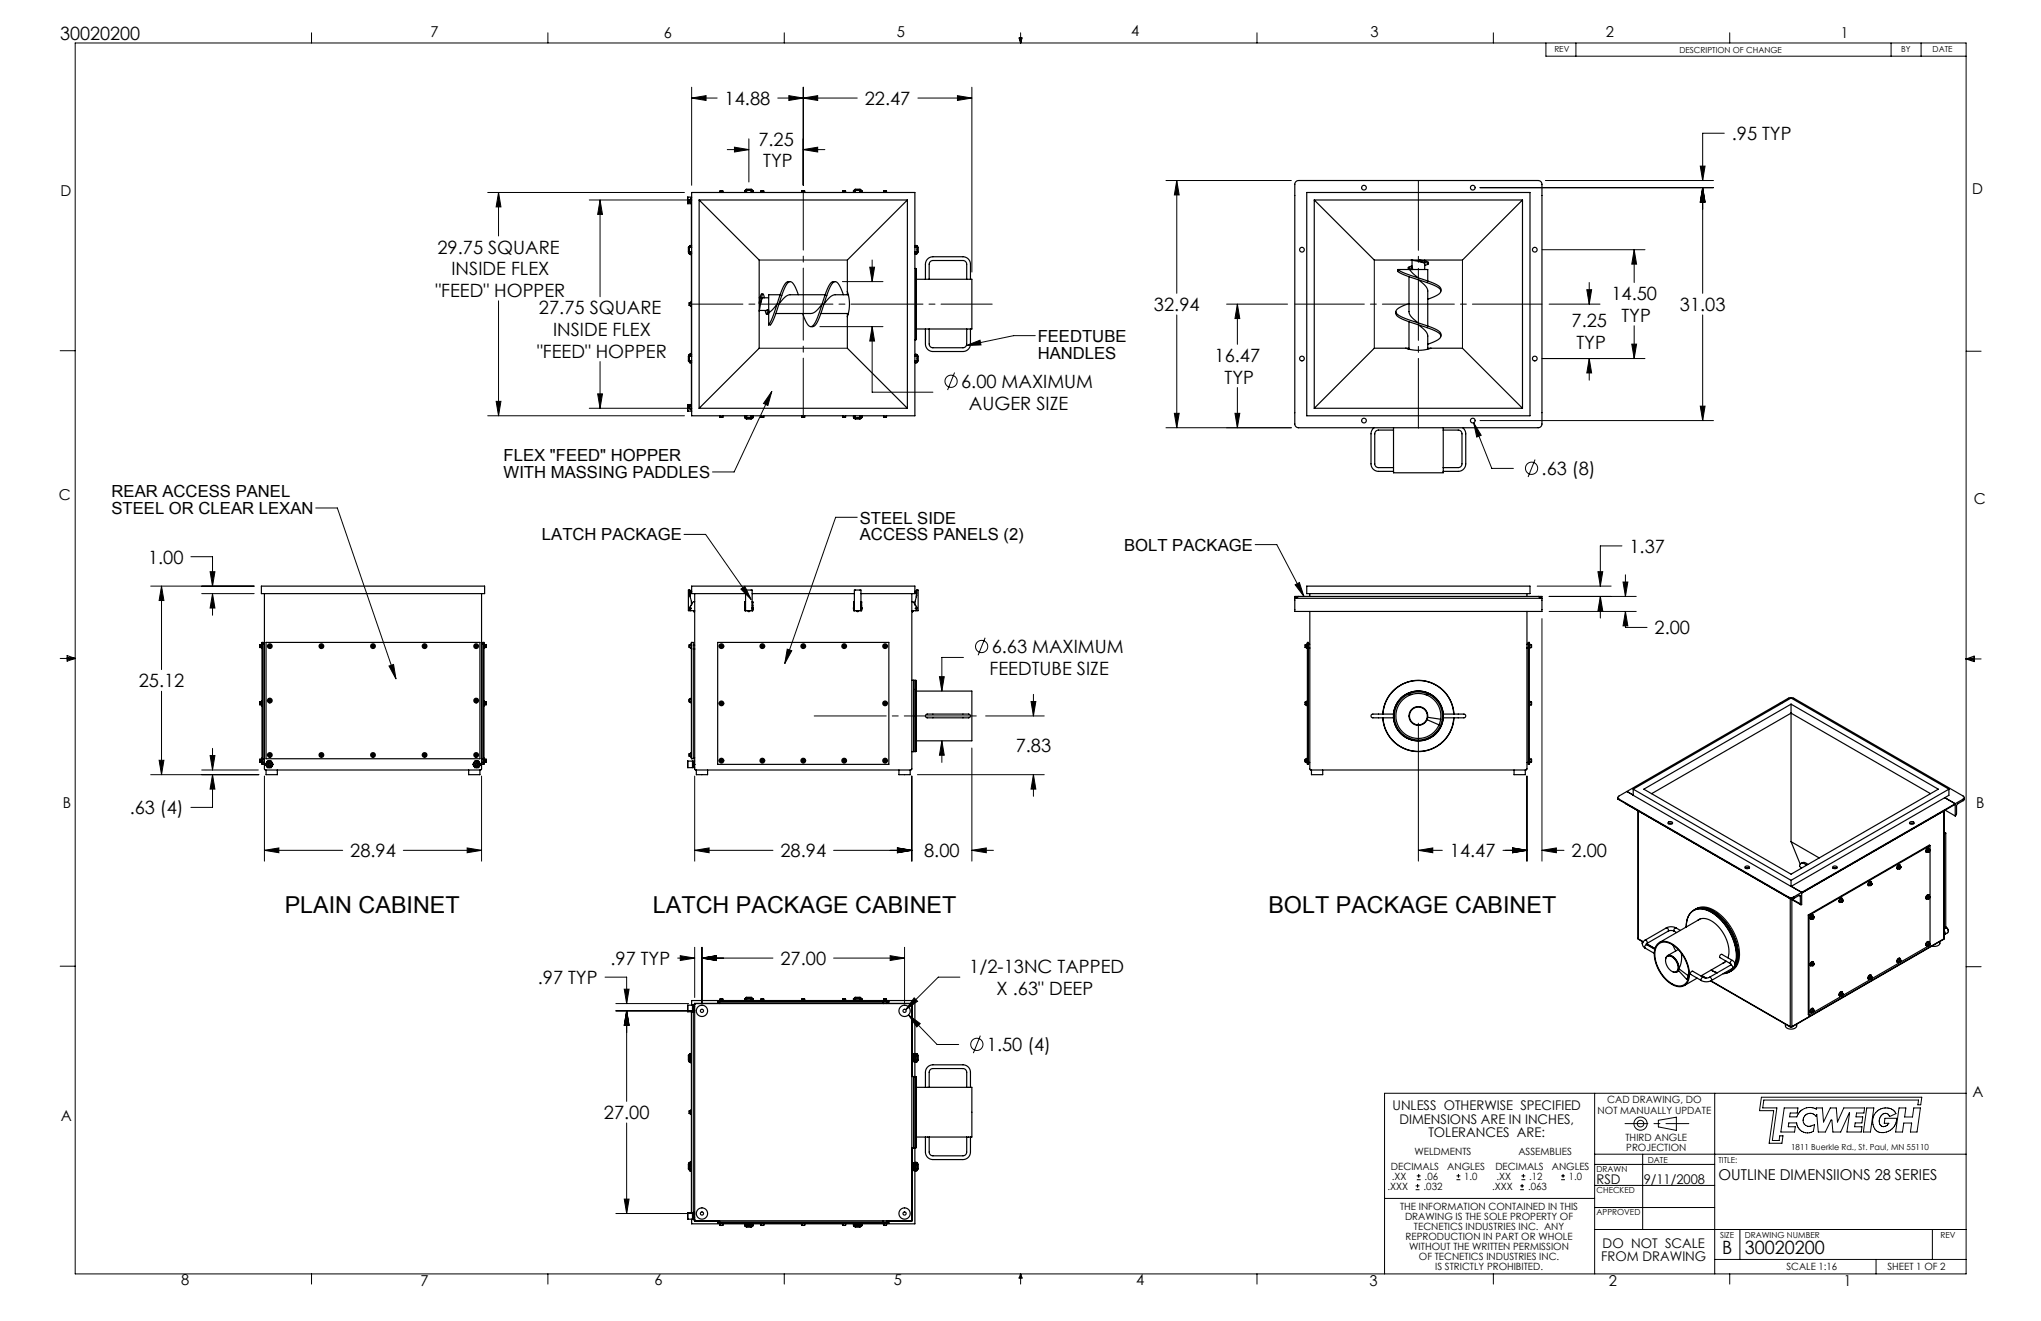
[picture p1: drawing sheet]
<svg xmlns="http://www.w3.org/2000/svg" width="432mm" height="279mm" viewBox="0 0 432 279" stroke-linecap="round" stroke-linejoin="round" font-family="sans-serif">
<defs><g id="words">
<g font-size="4.9">
<text x="60.2" y="193.2">PLAIN CABINET</text>
<text x="138.1" y="193.2">LATCH PACKAGE CABINET</text>
<text x="268.3" y="193.2">BOLT PACKAGE CABINET</text>
</g>
<g font-size="3.9">
<text x="12.7" y="8.5">30020200</text>
<text x="153.3" y="22.2">14.88</text>
<text x="182.9" y="22.2">22.47</text>
<text x="366.4" y="29.6">.95 TYP</text>
<text x="160.4" y="30.8">7.25</text>
<text x="161.5" y="35.4">TYP</text>
<text x="92.6" y="53.6">29.75 SQUARE</text>
<text x="95.5" y="58.2">INSIDE FLEX</text>
<text x="92.2" y="62.8">&quot;FEED&quot; HOPPER</text>
<text x="244.1" y="65.8">32.94</text>
<text x="340.9" y="63.5">14.50</text>
<text x="355.4" y="65.8">31.03</text>
<text x="114" y="66.5">27.75 SQUARE</text>
<text x="117" y="71.1">INSIDE FLEX</text>
<text x="332.5" y="69.2">7.25</text>
<text x="343" y="68.1">TYP</text>
<text x="113.6" y="75.6">&quot;FEED&quot; HOPPER</text>
<text x="257" y="76.6">16.47</text>
<text x="333.5" y="73.8">TYP</text>
<text x="203.3" y="82.1">6.00 MAXIMUM</text>
<text x="259.1" y="81.1">TYP</text>
<text x="205" y="86.7">AUGER SIZE</text>
<text x="326.1" y="100.5">.63 (8)</text>
<text x="31.3" y="119.2">1.00</text>
<text x="344.7" y="116.9">1.37</text>
<text x="350" y="134.1">2.00</text>
<text x="209.3" y="142.8">FEEDTUBE SIZE</text>
<text x="209.8" y="138.2">6.63 MAXIMUM</text>
<text x="29.3" y="145.4">25.12</text>
<text x="214.9" y="159.1">7.83</text>
<text x="27.4" y="172.2">.63 (4)</text>
<text x="74.1" y="181.3">28.94</text>
<text x="165.1" y="181.3">28.94</text>
<text x="195.5" y="181.3">8.00</text>
<text x="306.7" y="181.3">14.47</text>
<text x="332.5" y="181.3">2.00</text>
<text x="113.8" y="208.1">.97 TYP</text>
<text x="129.2" y="204.1">.97 TYP</text>
<text x="165.1" y="204.1">27.00</text>
<text x="205.1" y="205.8">1/2-13NC TAPPED</text>
<text x="210.9" y="210.4">X .63&quot; DEEP</text>
<text x="208.8" y="222.4">1.50 (4)</text>
<text x="127.8" y="236.7">27.00</text>
<text x="364.3" y="265.2">B</text>
<text x="369.1" y="265.2">30020200</text>
</g>
<g font-size="3.5">
<text x="219.5" y="72.4">FEEDTUBE</text>
<text x="219.5" y="75.9">HANDLES</text>
<text x="106.5" y="97.6">FLEX &quot;FEED&quot; HOPPER</text>
<text x="106.5" y="101.1">WITH MASSING PADDLES</text>
<text x="23.6" y="105.2">REAR ACCESS PANEL</text>
<text x="23.6" y="108.7">STEEL OR CLEAR LEXAN</text>
<text x="181.9" y="110.8">STEEL SIDE</text>
<text x="114.7" y="114.3">LATCH PACKAGE</text>
<text x="181.9" y="114.3">ACCESS PANELS (2)</text>
<text x="237.8" y="116.5">BOLT PACKAGE</text>
</g>
<g font-size="3.2">
<text x="91.1" y="7.9">7</text>
<text x="140.4" y="8.1">6</text>
<text x="189.8" y="7.9">5</text>
<text x="239.3" y="7.6">4</text>
<text x="289.9" y="7.9">3</text>
<text x="339.7" y="7.9">2</text>
<text x="389.5" y="8.1">1</text>
<text x="12.8" y="41.6">D</text>
<text x="417.3" y="41.1">D</text>
<text x="12.4" y="105.7">C</text>
<text x="417.6" y="106.5">C</text>
<text x="13.3" y="170.9">B</text>
<text x="418.1" y="170.8">B</text>
<text x="417.3" y="231.9">A</text>
<text x="12.9" y="237.2">A</text>
<text x="363.6" y="249.5">OUTLINE DIMENSIIONS 28 SERIES</text>
<text x="38.3" y="271.8">8</text>
<text x="88.9" y="272">7</text>
<text x="138.5" y="271.8">6</text>
<text x="189.1" y="271.8">5</text>
<text x="240.4" y="271.8">4</text>
<text x="289.7" y="272">3</text>
<text x="340.3" y="272">2</text>
<text x="390.1" y="272">1</text>
</g>
<g font-size="2.8">
<text x="294.6" y="234.8">UNLESS OTHERWISE SPECIFIED</text>
<text x="296.1" y="237.6">DIMENSIONS ARE IN INCHES,</text>
<text x="302.2" y="240.5">TOLERANCES ARE:</text>
<text x="337.8" y="250.4">RSD</text>
<text x="347.7" y="250.4">9/11/2008</text>
<text x="339.1" y="264">DO NOT SCALE</text>
<text x="338.8" y="266.8">FROM DRAWING</text>
</g>
<g font-size="2.1">
<text x="340" y="233.4">CAD DRAWING, DO</text>
<text x="338" y="235.5">NOT MANUALLY UPDATE</text>
<text x="299.2" y="244.2">WELDMENTS</text>
<text x="321.2" y="244.2">ASSEMBLIES</text>
<text x="343.9" y="241.3">THIRD ANGLE</text>
<text x="344.1" y="243.5">PROJECTION</text>
<text x="293.6" y="251.6">.XXX</text>
<text x="294.3" y="247.4">DECIMALS</text>
<text x="294.5" y="249.5">.XX</text>
<text x="301.2" y="251.6">.032</text>
<text x="301.4" y="249.5">.06</text>
<text x="306.2" y="247.4">ANGLES</text>
<text x="309.8" y="249.5">1.0</text>
<text x="315.7" y="251.6">.XXX</text>
<text x="316.4" y="247.4">DECIMALS</text>
<text x="316.6" y="249.5">.XX</text>
<text x="323.3" y="251.6">.063</text>
<text x="323.5" y="249.5">.12</text>
<text x="328.3" y="247.4">ANGLES</text>
<text x="331.9" y="249.5">1.0</text>
<text x="296.2" y="255.8">THE INFORMATION CONTAINED IN THIS</text>
<text x="297.3" y="258">DRAWING IS THE SOLE PROPERTY OF</text>
<text x="297.4" y="262.2">REPRODUCTION IN PART OR WHOLE</text>
<text x="299.1" y="260.1">TECNETICS INDUSTRIES INC. ANY</text>
<text x="298.1" y="264.3">WITHOUT THE WRITTEN PERMISSION</text>
<text x="300.2" y="266.4">OF TECNETICS INDUSTRIES INC.</text>
<text x="303.6" y="268.5">IS STRICTLY PROHIBITED.</text>
<text x="378" y="268.5">SCALE 1:16</text>
<text x="399.3" y="268.6">SHEET 1 OF 2</text>
</g>
<g font-size="1.8">
<text x="328.8" y="11.1">REV</text>
<text x="355.3" y="11.2">DESCRIPTION OF CHANGE</text>
<text x="402.2" y="10.9">BY</text>
<text x="408.9" y="11">DATE</text>
<text x="348.6" y="245.9">DATE</text>
<text x="363.6" y="245.9">TITLE:</text>
<text x="378.9" y="243.2">1811 Buerkle Rd., St. Paul, MN 55110</text>
<text x="337.8" y="247.9">DRAWN</text>
<text x="337.8" y="252.4">CHECKED</text>
<text x="337.8" y="256.9">APPROVED</text>
<text x="363.9" y="261.8">SIZE</text>
<text x="369.1" y="261.8">DRAWING NUMBER</text>
<text x="410.6" y="261.8">REV</text>
</g>
</g></defs>
<g fill="none" stroke="#000" stroke-width=".21">
<path d="M15.9 9.1h400.1v260.3h-400.1zM65.9 6.9v2.2M115.9 6.9v2.2M146.3 18.5v20.7M165.9 6.9v2.2M169.9 18.5v20.7M205.6 18.5v39M215.6 8h.6l-.3 1.1zM215.7 8l.2 1.1M215.9 6.9v2.2M216.1 8l-.2 1.1M265.9 6.9v2.2"/>
<path d="M315.9 6.9v2.2M327.1 9.1v2.8h88.9M333.4 9.1v2.8M365.9 6.9v2.2M400.1 9.1v2.8M406.4 9.1v2.8M146.3 20.7l3.1-.5v1zM146.3 20.7h5.4M153.9 31.6h4.5M155.4 31.1l3 .5-3 .6zM158.4 29.4v9.1M164.5 20.7h16.9"/>
<path d="M166.9 20.2l3 .5-3 .5zM169.9 31.6l3.1-.5v1.1zM169.9 20.7l3.1-.5v1zM169.9 31.6h4.6M194.2 20.7h11.4M202.6 20.2l3 .5-3 .5zM246.7 38.2h26.5M249 38.2l.5 3h-1.1zM249 38.2v23.8M313.1 39.7h49.4M327 38.2h35.5M359.7 35.1h1l-.5 3.1z"/>
<path d="M360.2 39.7l.5 3h-1zM360.2 39.7v22.3M364.8 28.2h-4.6v10M103.2 40.7h41.6M105.5 40.7l.5 3.1h-1zM105.5 40.7v9.2M124.7 42.3h21.7M127 42.3l.5 3h-1.1zM127 42.3v20.5M160.6 55h18.7M178.2 59.6h8.6M184 56.5h1l-.5 3.1z"/>
<path d="M184.5 55v4.6M290.7 55v18.7M309.4 55v18.7M326.2 52.8h21.8M336.2 59.8v4.5M345.7 52.8l.5 3.1h-1zM345.7 52.8v7M12.7 74.2h3.2M105.5 63.6v24.3M127 76.5v9.9M160.6 73.7h18.7M173.5 69.1h13.3"/>
<path d="M184.5 69.1l.5 3h-1zM184.5 69.1v13.9h12.9M202 78.8l-1.5 3.7M204.5 73.1l2.8-1.1 .2 1zM219 71h-4.6l-9.9 2.1M249 66.6v23.9M259.5 64.3h12.9M261.8 64.3l.5 3.1h-1zM261.8 64.3v8.5M326.2 75.8h21.8M327.7 64.3h10.8M335.7 61.3h1l-.5 3z"/>
<path d="M336.2 75.8l.5 3.1h-1zM336.2 75.8v4.6M345.2 72.8h1l-.5 3zM345.7 68.9v6.9M360.2 66.6v22.4M416 74.3h3.1M103.2 87.9h41.6M105 84.9h1l-.5 3zM124.7 86.4h21.7M126.4 83.3h1.1l-.5 3.1zM163.3 82.8l-.8 3-1-.5zM163.3 82.8l-8 17h-4.6"/>
<path d="M246.7 90.5h26.5M248.4 87.4h1.1l-.5 3.1zM261.3 87.4h1l-.5 3.1zM261.8 82v8.5M311.8 89.4l1.6 2.7-1 .3zM311.8 89.4l3.8 9.7h4.6M313.1 89h49.4M324.8 97.2l-1.5 3.7M359.7 85.9h1l-.5 3.1zM40.4 117.7h4.6v6.3M66.8 107.4h4.6l12.4 36.2M144.7 113h4.6l9.6 13.8"/>
<path d="M181.4 109.4h-4.6l-10.8 30.9M265.5 115.2h4.6l5.8 10.9M343.1 115.5h-4.5v8.5M12.7 139.3h3.2M14.2 139l1.7 .3M14.2 138.7l1.7 .6-1.7 .5zM15.9 139.3l-1.7 .2M31.9 124h21.9M34.2 124l.5 3h-1zM34.2 124v17.6M42.7 125.6h11.1M44.5 120.9h1l-.5 3.1z"/>
<path d="M45 125.6l.5 3h-1zM45 125.6v4.5M156.7 124.6l.9-.6 1.3 2.8zM166.5 137.3l1 .3-1.5 2.7zM203.8 139.1h-4.5v7.1M208.4 134.9l-1.5 3.7M274 123.7l.9-.5 1 2.9zM325.2 124h15.7M326.2 130.8v51.3M327.7 126.1h18.5M327.7 129.3h18.5M338.1 120.9h1l-.5 3.1z"/>
<path d="M338.6 126.1l.5 3.1h-1zM338.6 126.1v4.6M343.4 123.1h1l-.5 3zM343.9 129.3l.5 3.1h-1zM343.9 129.3v3.4h4.6M343.9 121.6v4.5M416 139.4h3.1M416 139.4l1.7-.6v1.1zM416 139.4l1.7 .2M417.7 139.1l-1.7 .3M34.2 146.2v17.7M44.5 159.8h1l-.5 3.1z"/>
<path d="M45 158.3v4.6M82.3 140.9l1-.4 .5 3.1zM198.8 143.1h1l-.5 3.1zM199.3 156.7l.5 3h-1zM199.3 156.7v4.6M205.6 158.2v23.9M208.5 151.4h12.4M218.1 148.4h1l-.5 3zM218.6 146.9v4.5M300.1 153v29.1M31.9 163.9h22.9M33.7 160.8h1l-.5 3.1z"/>
<path d="M42.7 162.9h12M45 163.9l.5 3h-1zM45 163.9v6.9h-4.6M55.9 179.9l3.1-.6v1.1zM55.9 164.1v18M55.9 179.9h16.6M85.3 179.9h16.6M98.8 179.3l3.1 .6-3.1 .5zM101.9 164.1v18M147 179.9l3-.6v1.1zM147 179.9h16.5M147 164.1v18"/>
<path d="M176.4 179.9h16.5M189.9 179.3l3 .6-3 .5zM192.9 164.1v18M194.1 163.9h26.8M205.6 179.9l3.1-.6v1.1zM205.6 179.9h4.6M218.6 163.9l.5 3h-1zM218.6 163.9v4.5M300.1 179.9l3-.6v1.1zM300.1 179.9h5M318 179.9h5M320 179.3l3 .6-3 .5z"/>
<path d="M323 164.1v18M326.2 179.9l3.1-.6v1.1zM326.2 179.9h4.7M12.7 204.4h3.2M128 206.7h4.6v5.6M130.3 213.8h16.7M130.3 212.3h15.4M132.1 209.2h1l-.5 3.1zM132.6 213.8l.5 3.1h-1zM132.6 213.8v19.1M143.4 202.6h3.6M143.9 202.1l3.1 .5-3.1 .6z"/>
<path d="M147 200.4v10.6M148.5 202.6l3.1-.5v1.1zM148.5 200.4v11.9M148.5 202.6h15M176.4 202.6h15M188.3 202.1l3.1 .5-3.1 .6zM191.4 200.4v11.9M192.2 214.7l2.5 1.8-.7 .7zM192.2 214.7l6 6.2h4.6M193.4 211.1l.7 .7-2.5 1.8zM203.1 206.7h-4.6l-6.9 6.9M207.4 219l-1.5 3.7"/>
<path d="M416 204.5h3.1M132.6 237.5v19.2M337.4 231.2v38.2M350.8 237l3.9-.7v2.8l-3.9-.7zM362.8 231.2v38.2M372.6 232.1h34l-.2 1.6h-.6l.1-1h-32.7l-.3 1.6h3l-.9 6.9h1.4l.1-1h.7l-.2 1.6h-2.7l1-6.9h-3.1zM377.5 234.3h2.9l-.2 1.1h-1.5l-.1 .8h1.6a2.85 2.85 0 0 1 4.1-1.6l-.1-.3h1.3l.3 3 1.4-3h1.3l.2 3 1.4-3h4.4l-.2 1.1h-1.5l-.1 .8h1.4l-.2 1.3h-1.4l-.1 .8h1.5l-.1 1.1h-3.1l.6-4-1.9 4h-1.6l-.2-2.5h-.2l-1.2 2.5h-1.5l-.3-3.7-.2 .4a1.47 1.47 0 0 0-2.2-.3 1.47 1.47 0 0 0 0 2.2l.9 .2 1-.3-.3 1.4a2.32 2.32 0 0 1-3.5-1.8h-1.7l-.1 .8h1.5l-.1 1.1h-2.9zM394.9 234.3h1.5l-.7 5.1h-1.5zM396.9 235.3a2.63 2.63 0 0 1 4.2 .2l-1.3 .7a1.07 1.07 0 0 0-1.2-.7 1.07 1.07 0 0 0-.9 1 1.11 1.11 0 0 0 0 1.3 1.11 1.11 0 0 0 1.2 .4l.7-.6h-1l.2-1.1h2.5a2.94 2.94 0 0 1-4.4 2.7 2.95 2.95 0 0 1 0-3.9zM401.8 234.3h1.4l-.3 1.9h1.7l.3-1.9h1.4l-.7 5.1h-1.4l.2-1.9h-1.6l-.3 1.9h-1.5zM416 231.2h-123.1v38.2M130.3 256.7h16.7"/>
<path d="M132.1 253.6h1l-.5 3.1zM292.9 253.5h44.5M299.5 251.6h.8M299.5 250.8h.8M299.7 249.5h.8M299.7 248.7h.8M299.9 250.4v.8M300.1 248.3v.8M308.1 249.5h.9M308.1 248.7h.9M308.6 248.3v.8M321.6 251.6h.8"/>
<path d="M321.6 250.8h.8M321.9 249.5h.8M321.9 248.7h.8M322 250.4v.8M322.3 248.3v.8M330.3 249.5h.8M330.3 248.7h.8M330.7 248.3v.8M337.4 244.1h78.6M337.4 255.4h25.4M337.4 250.7h25.4M337.4 246.3h25.4"/>
<path d="M347.5 244.1v15.9M65.9 269.4v2.2M115.9 269.4v2.2M165.9 269.4v2.2M215.9 269.4v2.2M215.9 269.4l.3 .9h-.6zM265.9 269.4v2.2M315.9 269.4v2.2M337.4 260h78.6M362.8 266.4h53.2M365.9 269.4v2.2M368.1 260v6.4"/>
<path d="M396.9 266.4v3M408.8 260v6.4"/>
<circle cx="201.2" cy="80.6" r="1.29"/>
<circle cx="324" cy="99" r="1.29"/>
<circle cx="207.7" cy="136.7" r="1.29"/>
<circle cx="206.7" cy="220.9" r="1.29"/>
<circle cx="347.1" cy="237.7" r=".7"/>
<circle cx="347.1" cy="237.7" r="1.4"/>
</g>
<path d="M343.8 237.7h13.5" fill="none" stroke="#000" stroke-width=".21" stroke-dasharray="15.2 1.3 1.3 1.3" stroke-dashoffset="10.4"/>
<path d="M207 151.4h-35.2" fill="none" stroke="#000" stroke-width=".21" stroke-dasharray="15.2 1.3 1.3 1.3" stroke-dashoffset="-.4"/>
<path d="M169.9 87.9v-47.2" fill="none" stroke="#000" stroke-width=".21" stroke-dasharray="15.2 1.3 1.3 1.3" stroke-dashoffset="3.1"/>
<path d="M169.9 88v-.1" fill="none" stroke="#000" stroke-width=".21" stroke-dasharray="15.2 1.3 1.3 1.3"/>
<path d="M146.3 64.3h63.6" fill="none" stroke="#000" stroke-width=".21" stroke-dasharray="15.2 1.3 1.3 1.3" stroke-dashoffset="4.4"/>
<path d="M273.9 64.3h52.3M300.1 90.6v-52.4" fill="none" stroke="#000" stroke-width=".21" stroke-dasharray="15.2 1.3 1.3 1.3" stroke-dashoffset=".5"/>
<g fill="#000">
<path d="M82.3 140.9l1-.4 .5 3.1zM166.5 137.3l1 .3-1.5 2.7zM156.7 124.6l.9-.6 1.3 2.8zM204.5 73.1l2.8-1.1 .2 1zM163.3 82.8l-.8 3-1-.5zM274 123.7l.9-.5 1 2.9z"/>
<path d="M44.5 159.8h1l-.5 3.1zM45 163.9l.5 3h-1zM45 125.6l.5 3h-1zM44.5 120.9h1l-.5 3.1zM33.7 160.8h1l-.5 3.1zM34.2 124l.5 3h-1zM55.9 179.9l3.1-.6v1.1zM98.8 179.3l3.1 .6-3.1 .5zM189.9 179.3l3 .6-3 .5zM147 179.9l3-.6v1.1zM189.9 179.3l3 .6-3 .5zM205.6 179.9l3.1-.6v1.1zM199.3 156.7l.5 3h-1zM198.8 143.1h1l-.5 3.1zM132.1 253.6h1l-.5 3.1zM132.6 213.8l.5 3.1h-1zM132.6 213.8l.5 3.1h-1zM132.1 209.2h1l-.5 3.1zM148.5 202.6l3.1-.5v1.1zM188.3 202.1l3.1 .5-3.1 .6zM148.5 202.6l3.1-.5v1.1zM143.9 202.1l3.1 .5-3.1 .6zM192.2 214.7l1.8 2.5 .7-.7zM193.4 211.1l-1.8 2.5 2.5-1.8zM127 42.3l.5 3h-1.1zM126.4 83.3h1.1l-.5 3.1zM105.5 40.7l.5 3.1h-1zM105 84.9h1l-.5 3zM184 56.5h1l-.5 3.1zM184.5 69.1l.5 3h-1zM338.6 126.1l.5 3.1h-1zM338.1 120.9h1l-.5 3.1zM343.4 123.1h1l-.5 3zM343.9 129.3l.5 3.1h-1zM320 179.3l3 .6-3 .5zM300.1 179.9l3-.6v1.1zM320 179.3l3 .6-3 .5zM326.2 179.9l3.1-.6v1.1zM248.4 87.4h1.1l-.5 3.1zM249 38.2l.5 3h-1.1zM360.2 39.7l.5 3h-1zM359.7 35.1h1l-.5 3.1zM360.2 39.7l.5 3h-1zM359.7 85.9h1l-.5 3.1zM345.2 72.8h1l-.5 3zM345.7 52.8l.5 3.1h-1zM311.8 89.4l.6 3 1-.3z"/>
<path d="M218.6 163.9l.5 3h-1zM218.1 148.4h1l-.5 3zM155.4 31.1l3 .5-3 .6zM169.9 31.6l3.1-.5v1.1zM166.9 20.2l3 .5-3 .5zM146.3 20.7l3.1-.5v1zM169.9 20.7l3.1-.5v1zM202.6 20.2l3 .5-3 .5zM261.8 64.3l.5 3.1h-1zM261.3 87.4h1l-.5 3.1zM336.2 75.8l.5 3.1h-1zM335.7 61.3h1l-.5 3z"/>
</g>
<g fill="none" stroke="#000" stroke-width=".25">
<path d="M274.1 38.5l.6-.3h50.7a.79 .79 0 0 1 .8 .8v50.7a.79 .79 0 0 1-.8 .8h-50.7a.79 .79 0 0 1-.8-.8v-50.7zM145.5 41.7v1.4M145.5 43.1h.8M145.5 41.7h.8M145.8 53.2v.2M145.8 52.4h.1M145.8 53.5v.2M145.8 42.2v.6M145.8 42.8h.4M145.8 42.2h.4M145.8 53.7h.1M145.9 52.7v.2"/>
<path d="M145.9 53.5h.4M145.9 53.4h.4M145.9 53.7h.2M145.9 52h.3M145.9 53.7h.3M145.9 52.1h.1M145.9 52.2v.1M145.9 53.3v.1M145.9 53.5v.1M145.9 53.7h.1M146 52.1v.1M146 53.4v.1"/>
<path d="M146.1 52.1h.2M146.1 52h.2M146.1 53.6h.2M146.1 53.7h.2M146.1 52h-.2l.2 .1M146.1 53.6l-.2 .1M146.1 52v.1M146.1 53.6v.1M146.2 53.7l.1 .2M146.2 52.1h.1M146.2 52.2v.1M146.2 53.3v.1"/>
<path d="M146.2 53.5v.1M146.2 53.7h.1M146.3 52.2l-.5 .1 .1 1.1M146.3 52.1h-.5l-.2 .2v1l.3 .2M146.3 42v1M146.3 41.7v10.3M146.3 52.1v.2M146.3 53.3v.3M146.3 53.7v21.3M146.3 52.3h-.4v1h.4M146.3 53.3h.1M146.3 52.3h.1"/>
<path d="M146.3 40.7h47.3v47.2h-47.3zM147.9 42.3h44.1M147.9 42.3v44.1M147.9 42.3l12.7 12.7v18.7l-12.7 12.7M152.3 40.4h.6M152.3 40.4v.3M152.9 40.4v.3M157.6 40.5v.2M157.6 40.3v.2M157.6 40.5h.1M157.7 40.5v.2M157.7 40.3v.2"/>
<path d="M157.7 40.6h.1M157.7 40.3h-.2l.1 .3M157.7 40.3h.2M157.8 40.1l1.2-.1 .1 .7h-.1l-.1-.5h-1v.5h-.2zM157.9 40.3h.1M157.9 40.6h.1M158 40.7v-.5h.9v.5M158 40.7h.1M158 40.2h.1M158.3 40.2h.2M158.8 40.2h.1M158.9 40.7h.1"/>
<path d="M158.9 40.3h.1M158.9 40.6h.1M159 40.3h.1M159.1 40.3h.2v.3M159.1 40.6h.1M159.2 40.5v.2M159.2 40.3v.2M159.2 40.5h.1M159.3 40.5v.2M159.3 40.3v.2M161 40.4h.6M161 40.4v.3"/>
<path d="M161.6 40.4v.3M167.2 59.6h-.4a3.1 3.1 0 0 0-1.6 2.3l-1.6 4.8-1 2M169.6 40.4h.6M169.6 40.4v.3M170.2 40.4v.3M176.7 59.6h-.4a3.1 3.1 0 0 0-1.6 2.3l-1.2 3.6a7.4 7.4 0 0 1-1.8 3.5l-.1 .1a3.1 3.1 0 0 1-1.6-2.4l-.2-.4M178.3 40.4h.6M178.3 40.4v.3M178.9 40.4v.3M180.6 40.5v.2M180.6 40.3v.2M180.6 40.5h.1"/>
<path d="M180.7 40.5v.2M180.7 40.5v-.2h-.1v.3M180.7 40.6h.1M180.8 40.3h.1M180.8 40.1l1.2-.1 .1 .7h-.1l-.1-.5h-1v.5h-.1zM180.9 40.3h.1M180.9 40.6h.1M181 40.7v-.5h.9v.5M181 40.7h.1M181.1 40.2h.1M181.3 40.2h.3M181.8 40.2h.1"/>
<path d="M181.9 40.7h.1M181.9 40.3h.1M181.9 40.6h.1M182 40.3h.1M182.1 40.3h.2v.3M182.1 40.6h.1M182.2 40.5v.2M182.2 40.3v.2M182.2 40.5h.1M182.3 40.5v.2M182.3 40.3v.2M187 40.4h.6"/>
<path d="M187 40.4v.3M187.6 40.4v.3M192 42.3v44.1M192 42.3l-12.7 12.7v6.7M193.6 52h.2M193.6 52.1h.2M193.6 53.6h.2M193.6 53.7h.2M193.6 56.8h.2M193.6 53.3h.1M193.6 52.3h.1M193.6 52.3h.4v1h-.4"/>
<path d="M193.6 52.1h.5l.1 .2v1.1l-.6 .1M193.6 52.2l.5 .1v1l-.5 .1M193.6 52h.3M193.6 53.7h.3M193.6 52.1v.2M193.6 53.3v.3M193.6 53.7h.1M193.8 52h.2l-.2 .1M193.8 53.6h.2l-.2 .1M193.8 52v.1M193.8 53.6v.1M193.8 56.8v15.1"/>
<path d="M193.8 59.1h2M193.9 52.1v.2M193.9 53.3v.3M193.9 53.7h.1M194 52.7v.2M194 53.2h.1M194 52.4h.1M195.8 59.1v-3.2a1.59 1.59 0 0 1 1.6-1.6h6.3a1.59 1.59 0 0 1 1.6 1.6v3.2M195.8 59.1h.8M196.6 59.1v-3.2a.79 .79 0 0 1 .8-.8h6.3a.79 .79 0 0 1 .8 .8v3.2M196.6 59.1h7.9M204.5 59.1h.8"/>
<path d="M205.3 59.1h.3v10.5h-.3M276.5 40.7h47.2v47.2h-47.2zM278 42.3h44.1M278 42.3v44.1M278 42.3l12.7 12.7h18.7l12.7-12.7M295.7 57l1.5 .8 4.1 1.4a7 7 0 0 1 3.5 1.8v.6M295.7 57v.4l1 .6 4.6 1.6a7 7 0 0 1 3.5 1.8v.2a3.3 3.3 0 0 1-2.4 1.6l-.3 .1M297.9 56.6v.3l.2 .1v-.3M298.1 58.5v7.4M298.1 56.7h.7M298.6 55l3.1 .6 .5 .2-.8 .3M298.7 56.3l-.7 .2 .1 .2"/>
<path d="M298.7 55v1.6M298.7 57h.1M298.7 56.6l.1 .1M298.8 56.7v.3h-3.1M300.1 55.3l1.3 .4v1.3M300.1 58.8h.1M300.1 55.3h.1M300.1 58.8l-1.1-.9-.8-.9h3.9v2.4M300.1 59.2a4.4 4.4 0 0 1 2 2.4M300.3 55l1.8 .4 .1 .4M301.4 55v.2M322.1 42.3v44.1"/>
<path d="M145.8 76.2h.1M145.8 75.3v.1M145.8 74.9v.2M145.8 64v.6M145.8 74.9h.1M145.8 64.6h.4M145.8 64h.4M145.9 75.7v.2M145.9 75.3l-.1 1 .5 .1M145.9 75.1l-.3 .2v1.1l.2 .1h.5M145.9 75.3h.4M145.9 75.1h.4"/>
<path d="M145.9 74.9l.3 .1M145.9 76.7h.3M145.9 74.9v.1M145.9 75.1h.1M145.9 75.3v.1M145.9 76.3v.1M145.9 76.5v.1M146 75.1v.2M146 76.4v.1M146.1 75.1h.2M146.1 75h.2M146.1 76.7h.2"/>
<path d="M146.1 76.6h.2M146.1 75h-.2l.2 .1M146.1 76.6h-.2l.2 .1M146.1 75v.1M146.1 76.6v.1M146.2 75.1h.1M146.2 75.3v.1M146.2 76.3v.1M146.2 76.5v.1M146.3 74.7l-.1 .2M146.3 63.8v1M146.3 75.1v.3"/>
<path d="M146.3 76.3v.3M146.3 76.7v10.2M146.3 75.4h-.4v.9h.4M146.3 76.3h.1M146.3 75.4h.1M160.6 63h.2M160.7 65.7h1.5M160.9 64.3h.1M161.4 62.2l-.4 .1-.4 1.8M161.7 63l-.3-.8-.2 .6-.6 3M161.9 65.7l.2 .7 .2-.1M162.2 66.5h.3"/>
<path d="M162.3 65.6l-.1 .1M162.3 66.3h.3l-.1 .2M162.3 65.6h.3v3.1M162.3 65.6v.7M162.6 65.7h.1M162.6 63h-1.2l-.5 1.3M164.4 64.3h.1M165 62.3h-2.4v3.9l.9-.8 .9-1.1M168.9 62.3a5.3 5.3 0 0 0-1.5-2.7h-.2a3.1 3.1 0 0 0-1.6 2.3l-2 5.8-.6 1h-.4M173.7 66.3h5.8M173.9 64.3a3.9 3.9 0 0 1-2.4 2h-7.4M174.3 64.3h.1"/>
<path d="M174.6 62.3h-7.4a3.8 3.8 0 0 0-2.4 2M178.4 62.3a5.3 5.3 0 0 0-1.5-2.7h-.2a3.1 3.1 0 0 0-1.6 2.3l-1.2 3.6a7.4 7.4 0 0 1-1.8 3.5l-.6 .1M179.3 61.7a8.2 8.2 0 0 1 0 5.3M179.3 66.3v.7M179.3 61.7v.6M179.3 67v6.7l12.7 12.7M179.3 66.3l.1 .2M179.5 62.3h-2.8a3.8 3.8 0 0 0-2.4 2M193.6 75.1h.2M193.6 75h.2M193.6 76.6h.2M193.6 76.7h.2"/>
<path d="M193.6 71.9h.2M193.6 76.3h.1M193.6 75.4h.1M193.6 75.4h.4v.9h-.4M193.6 75.3l.5 .1v.9l-.5 .1M193.6 75.1l.5 .1 .1 .2v1l-.6 .1M193.6 75h.3M193.6 76.7h.3M193.6 75.1v.3M193.6 76.3v.3M193.8 75h.2l-.2 .1M193.8 76.6h.2l-.2 .1"/>
<path d="M193.8 75v.1M193.8 76.6v.1M193.8 69.6h2M193.9 75.1v.3M193.9 76.3v.3M194 75.7v.2M194 76.2h.1M194 75.4h.1M195.8 69.6v3.2a1.59 1.59 0 0 0 1.6 1.5h6.3a1.59 1.59 0 0 0 1.6-1.5v-3.2M195.8 69.6h.8M196.6 69.6v3.2a.79 .79 0 0 0 .8 .8h6.3a.79 .79 0 0 0 .8-.8v-3.2M196.6 69.6h7.9"/>
<path d="M204.5 69.6h.8M295.3 65.9v.4M295.3 66.3a2.31 2.31 0 0 0 1.9 1.4l4.1 1.4a7 7 0 0 1 3.5 1.8v.2a3.3 3.3 0 0 1-2.4 1.6l-.3 .1M297.4 73.7a8.2 8.2 0 0 0 5.3 0M297.4 73.7h.7M297.4 73.7h-6.7l-12.7 12.7M298.1 64.2a5 5 0 0 0-2.8 1.5v.2a3.3 3.3 0 0 0 2.4 1.6l3.6 1.2a7 7 0 0 1 3.5 1.8v.6M298.1 68v5.9M298.1 73.7l-.2 .1M298.1 65.9a3 3 0 0 0 1.6 2.1l.4 .3M300.1 68.7h.1M300.1 68.7a4.4 4.4 0 0 1 2 2.4"/>
<path d="M302.1 73.7h.6M302.1 61.5v7.5M302.1 71v2.9M302.7 73.7h6.7l12.7 12.7M145.5 85.6v1.4M145.5 87h.8M145.5 85.6h.8M145.8 85.9v.6M145.8 86.5h.4M145.8 85.9h.4M146.3 85.7v1M147.9 86.4h44.1"/>
<path d="M152.3 88.2h.6M152.3 87.9v.3M152.9 87.9v.3M157.6 87.9v.2M157.6 88.1v.3l.1-.3M157.6 88v.3M157.6 88.1h.1M157.7 87.9v.2M157.7 88.3h.3M157.7 88h.3M157.7 88l.1 .5 .2 .1h1l.1-.6M157.9 88l.1 .5h.9l.1-.5"/>
<path d="M158 87.9v.5h.9v-.5M158 87.9h.1M158 88.4v.1M158.3 88.4h.2M158.8 88.4v.1M158.9 87.9h.1M158.9 88.3h.3M158.9 88h.3M159.2 87.9v.2M159.2 88.1v.3l.1-.3M159.2 88.1h.1M159.3 87.9v.2"/>
<path d="M159.3 88v.3M161 88.2h.6M161 87.9v.3M161.6 87.9v.3M169.6 88.2h.6M169.6 87.9v.3M170.2 87.9v.3M178.3 88.2h.6M178.3 87.9v.3M178.9 87.9v.3M180.6 87.9v.2M180.6 88.1v.3l.1-.3"/>
<path d="M180.6 88v.3M180.6 88.1h.1M180.7 87.9v.2M180.7 88.3h.3M180.9 88l.1 .5h1v-.5M181 87.9v.5h.9v-.5M181 87.9h.1M181.1 88.4v.1M181.3 88.4h.3M181.8 88.4v.1M181.9 87.9h.1M181.9 88.3h.3"/>
<path d="M181.9 88h.3M182.1 88v.5l-.2 .1h-1l-.1-.6h.2M182.2 87.9v.2M182.2 88.1v.3l.1-.3M182.2 88.1h.1M182.3 87.9v.2M182.3 88v.3M187 88.2h.6M187 87.9v.3M187.6 87.9v.3M278 86.4h44.1M290.7 90.5a1.59 1.59 0 0 0-.6 1.3v6.3a1.59 1.59 0 0 0 1.5 1.6h3.2"/>
<path d="M294.8 91h-3.2a.79 .79 0 0 0-.8 .8v6.3a.79 .79 0 0 0 .8 .8h3.2M294.8 99.7v.3h10.5v-.3M294.8 90.5v.5M294.8 98.9v.8M294.8 91v7.9M305.3 91h3.2a.79 .79 0 0 1 .8 .8v6.3a.79 .79 0 0 1-.8 .8h-3.2M305.3 90.5v.5M305.3 98.9v.8M305.3 91v7.9M309.4 90.5a1.59 1.59 0 0 1 .7 1.3v6.3a1.59 1.59 0 0 1-1.6 1.6h-3.2M55 136.4v.6M55 136.4h.4"/>
<path d="M55 137h.4M55.3 124h47.2v1.6h-47.2zM55.4 136.2v1M55.4 135.9h.2v25.8h-.2zM55.6 136.3h.3M55.9 125.6v37l.3 .3 45.6-.1 .1-37.2M56.3 135.9h45.2v24.6h-45.2zM56.9 136.6l.2-.1 .1 .3h-.1zM67.8 136.6l.2-.1 .1 .3h-.1zM78.8 136.6l.1-.1 .2 .3h-.2zM89.7 136.6l.1-.1 .2 .3h-.2zM100.6 136.6l.1-.1 .2 .3h-.2z"/>
<path d="M101.9 136.3h.3M102.2 135.9h.2v25.8h-.2zM102.4 136.2v1M102.5 136.4h.3M102.5 137h.3M102.8 136.4v.6M102.8 136.4h.1M102.9 136.4l-.1 .6M102.9 136.4h.1M145.8 136.4v.6M145.8 136.4h.4M145.8 137h.4"/>
<path d="M146 125.1h.3M146 125.5h.1M146 125.5v.8M146.3 128v-.8l-.3-1.2v-1.2h-.4v4.4h1.4M146.3 136.2v1M146.3 135.9h.4v24.6h-.4zM146.3 125.3l-.2-.1-.1 .1M146.7 137.3h.3M146.7 136.5h.3M146.7 129.2v.1M146.7 129.2h.1M146.7 129.3h.1"/>
<path d="M146.9 129.2v.2l-.2-.1M146.9 129.3h.1M147 127.3h-.1a.58 .58 0 0 0-.6 .6 .78 .78 0 0 0-.2 1.3M147 125.6v37l.2 .3 45.6-.1 .1-37.2M151.8 135.9h36.2v25.8h-36.2zM152.5 136.6l.1-.1 .2 .3h-.2zM157.6 128.7l.1 .5M157.6 128.1v.5M157.6 128.5v.3M157.6 127.5v.6M157.6 128.6h.1M157.6 128.1h.1"/>
<path d="M157.6 128.7h.1M157.6 127.5h.1M157.6 128.6v.1M157.7 128.7v.5M157.7 128.1v.5M157.7 127.5v.6M157.7 127.3v.2M157.7 127.3l-.1 .2M157.7 127.3h.1M157.7 129.2h.1M157.7 128.8h.1M157.7 128.5h.1"/>
<path d="M157.7 128.6v.1M157.7 129.2v-4.4h1.4v4.4M157.7 129.2h1.4M157.7 125.6h-11.4v-1.6h47.3v1.6h-11.5M158.2 129.2a.22 .22 0 0 0 .2 .2 .22 .22 0 0 0 .2-.2M158.3 129.2h.1M158.4 129.2h.1M158.5 129.2h.1M158.6 129.2h-.1M159.1 127.3h.1M159.1 129.2h.1M159.1 125.6h21.7"/>
<path d="M159.1 128.8h.1M159.1 128.5h.1M159.2 128.1v.5M159.2 128.7v.5M159.2 127.5v.6M159.2 127.3l.1 .2M159.2 127.3v.2M159.2 128.6h.1M159.2 128.1h.1M159.2 128.7h.1M159.2 127.5h.1M159.2 128.6v.1"/>
<path d="M159.3 128.1v.5M159.3 128.7l-.1 .5M159.3 128.5v.3M159.3 127.5v.6M159.3 128.6v.1M161.1 136.6l.2-.1 .1 .3h-.1zM169.8 136.6l.2-.1 .1 .3h-.2zM178.4 136.6l.2-.1 .1 .3h-.1zM180.6 128.1v.5M180.6 128.7l.1 .5M180.6 128.5v.3M180.6 127.5v.6"/>
<path d="M180.6 128.1h.1M180.6 128.6v.1M180.6 127.5h.1M180.7 128.1l-.1 .5M180.7 127.5v.6M180.7 127.3v.2M180.7 127.3l-.1 .2M180.7 128.8h.1M180.7 128.5h.1M180.8 127.3h.1M180.8 129.2h.1M180.8 129.2v-4.4h1.3v4.4"/>
<path d="M180.8 129.2h1.3M181.2 129.2a.22 .22 0 0 0 .3 .2 .22 .22 0 0 0 .2-.2M181.3 129.2h.1M181.4 129.2h.1M181.6 129.2h-.1M182.1 127.3h.1M182.1 129.2h.1M182.1 128.8h.1M182.1 128.5h.1M182.2 128.7v.5M182.2 128.1v.5M182.2 127.5v.6"/>
<path d="M182.2 127.3v.2M182.2 127.3l.1 .2M182.2 128.6h.1M182.2 128.1h.1M182.2 128.7h.1M182.2 128.6v.1M182.2 127.5h.1M182.3 128.7l-.1 .5M182.3 128.1v.5M182.3 128.5v.3M182.3 127.5v.6M182.3 128.6v.1"/>
<path d="M187.1 136.6l.2-.1 .1 .3-.3-.1zM192.9 127.3a.58 .58 0 0 1 .7 .6 .78 .78 0 0 1 .2 1.3M192.9 129.3h.1M193 129.2v.2l.1-.1M193.1 129.3h.1M193.1 129.2h.1M193.2 129.2l-.1 .1M193.6 125.3l.2-.1 .1 .3M193.6 125.1h.1M193.6 128v-.8l.3-1.2v-1.2h.3v4.4h-1.3M193.9 125.5l-.1 .8M193.9 125.5h.1"/>
<path d="M193.9 125.1h-.3M273.9 126.5h.1M273.9 126.5v2.8h52.3v-2.8M274 126.5h52.1M274.7 126.1l-.7 .4M274.7 126.1h-.8v.4M274.7 126.1h50.7M276.2 136.4v.6M276.2 136.4h.3M276.2 137h.3M276.5 124h47.2v1.6h-47.2zM276.6 136.2v1"/>
<path d="M276.6 135.9h.2v25.8h-.2zM276.8 136.3h.3M276.8 137.1h.3M277.1 129.3v33.3l.2 .3 45.6-.1 .1-33.5M277.1 125.6v.5M323 136.3h.3M323 137.1h.3M323 125.6v.5M323.3 135.9h.3v25.8h-.3zM323.6 136.2v1M323.6 136.4h.4M323.6 137h.4"/>
<path d="M324 136.4v.6M325.4 126.1l.7 .4M325.4 126.1h.8v.4M326.1 126.5h.1M55 148.5v.6M55 148.5h.4M55 149.1h.4M55.4 148.3v1M56.9 148.1l.2-.1 .1 .3h-.1zM56.9 159.6l.2-.1 .1 .3-.1 .1zM67.8 159.6l.2-.1 .1 .3-.1 .1zM78.8 159.6l.1-.1 .2 .3-.2 .1z"/>
<path d="M89.7 159.6l.1-.1 .2 .3-.2 .1zM100.6 148.1l.1-.1 .2 .3h-.2zM100.6 159.6l.1-.1 .2 .3-.2 .1zM102.4 148.3v1M102.5 148.5h.3M102.5 149.1h.3M102.8 148.5v.6M145.8 159.4v.6M145.8 147.9v.6M145.8 148.5h.4M145.8 160h.4M145.8 159.4h.4"/>
<path d="M145.8 147.9h.4M146.3 159.2v1M146.3 147.7v1M152.5 148.7l.1-.1 .2 .3h-.3zM187.1 148.7l.2-.1 .1 .3-.3-.1zM192.9 143.9h.9M192.9 159h.9M193.3 143.9v15.1M193.3 143.9v15M193.8 143.9v15.1M193.8 146.2h11.8v10.5h-11.8M195.9 151.1l7.8-.1a1.68 1.68 0 0 1 1.6 .3 .73 .73 0 0 1-1.1 .5h-6.8a1.68 1.68 0 0 1-1.6-.2z"/>
<path d="M276.1 149l.1 .1M276.2 148.5v.6M276.2 148.5l-.1 .5M276.2 148.5h.3M276.2 149.1h.3M276.6 148.3v1M292.5 151.8a7.5 7.5 0 0 0 7.6 7.2 7.5 7.5 0 0 0 7.5-7.2M292.5 151a7.5 7.5 0 0 1 7.6-7.1 7.5 7.5 0 0 1 7.5 7.1M292.6 151.8a7.5 7.5 0 0 0 7.5 7.1 7.5 7.5 0 0 0 7.5-7.1M292.6 151a7.5 7.5 0 0 1 7.5-7.1 7.5 7.5 0 0 1 7.5 7.1M294.8 151a5.3 5.3 0 0 1 5.3-4.9 5.3 5.3 0 0 1 5.2 4.9M294.8 151.8a5.3 5.3 0 0 0 3.3 4.5 5.3 5.3 0 0 0 5.5-.9"/>
<path d="M294.8 151h-3.2a1.68 1.68 0 0 0-1.5 .3 .73 .73 0 0 0 1 .5h3.7M294.8 151v.8M296.3 147.8h.1M296.8 147.3l-.5 .5M297.8 146.9h.9M301.5 146.9h.9M303.6 155.3l-.3 .3M303.9 155.1l-.3 .2M303.9 155.1h.1M304.8 152.1a4.8 4.8 0 0 0-6.1-5.2 4.8 4.8 0 0 0-2.2 7.7 4.8 4.8 0 0 0 7.9-1.3M304.8 152.1l-2.8-.4-.1 .5 2.5 1.1M304.8 152.1l-.4 1.2"/>
<path d="M305.3 151h3.2a1.68 1.68 0 0 1 1.6 .3 .73 .73 0 0 1-1.1 .5h-3.7M305.3 151v.8M305.3 151.8a5.3 5.3 0 0 1-1.7 3.6M323.6 148.3v1M323.6 148.5h.4M323.6 149.1h.4M324 148.5v.6M324 148.5v.5M324 149v.1M376.7 148.6l1.8-1 .5-.1 .5 .2 35.8 20.7a.34 .34 0 0 1 .3 .3 .34 .34 0 0 1-.3 .3M376.7 148.6l.2 .2M376.7 148.6l-32.5 18.8"/>
<path d="M378.9 148.9v29.1M55 160.6v.6M55 161.2h.4M55 160.6h.4M55.4 160.4v1M55.6 160.5h.3M55.6 161.3h.3M56.3 162.9v1h2.4v-1M56.6 161h.8l.4 .7-.4 .7h-.8l-.4-.7zM99.2 162.9v1h2.3v-1M100.4 161h.9l.4 .7-.4 .7h-.9l-.4-.7zM101.9 160.5h.3"/>
<path d="M101.9 161.3h.3M102.4 160.4v1M102.5 161.2h.3M102.5 160.6h.3M102.8 160.6v.6M145.5 161v1.4M145.5 162.4h1M145.5 161h1M146.5 161v1.4M146.6 161.1h.1M146.6 162.2h.1M146.7 160.3h.3"/>
<path d="M146.7 161.7h.3M147 161h-.3v1.4h.3M147.3 162.9v1h2.4v-1M152.5 160.8l.1-.1 .2 .3h-.2zM161.1 160.8l.2-.1 .1 .3h-.1zM169.8 160.8l.2-.1 .1 .3h-.2zM178.4 160.8l.2-.1 .1 .3h-.1zM187.1 160.8l.2-.1 .1 .3h-.1zM190.2 162.9v1h2.4v-1M276.1 160.9v.2M276.1 161.1l.1 .1M276.2 160.6v.3"/>
<path d="M276.2 160.9v.3M276.2 160.6l-.1 .3M276.2 161.2h.3M276.2 160.6h.3M276.6 160.4v1M276.8 161.3h.3M277.5 162.9v1h2.3v-1M320.3 162.9v1h2.4v-1M323 161.3h.3M323.6 160.4v1M323.6 161.2h.4M323.6 160.6h.4"/>
<path d="M324 160.6v.6M324 160.6v.5M324 161.1v.1M342.3 168.7v.3h.2M342.3 169l38.7 22.4M342.5 169l35.9 20.7M344 170h.1M344.2 167.4l-1.7 1a.34 .34 0 0 0-.2 .3 .34 .34 0 0 0 .2 .3M344.2 167.4l1.3 .8M345.5 166.9l33.4-19.3 33.4 19.3M345.5 166.9l33.4 19.3M345.5 168.2l33.4 19.3"/>
<path d="M345.5 166.9v1.3M346.5 171.5v27M346.6 171.5v27.1M347.8 166.9l31.1-18 31.2 18-31.2 18zM349.4 167.9l29.5-17.1 29.5 17.1M352.9 173.9l.4-.1a.36 .36 0 0 1 .5 0 .36 .36 0 0 1 0 .5 .36 .36 0 0 1-.5 0h-.1a.25 .25 0 0 1-.3-.1 .25 .25 0 0 1 0-.3zM353 174.2l.3-.1 .5 .1M378.9 178l2 4.8M378.9 178l6 3.5M404.1 174.2l.4-.1 .4 .1M404.1 173.9l.5-.1a.31 .31 0 0 1 .4 .4 .31 .31 0 0 1-.5 .1h-.2a.24 .24 0 0 1-.3-.1 .24 .24 0 0 1 .1-.3zM408 180l.2-.1v.1"/>
<path d="M408 180l.1 .1M408 180h.2M408 180h.1M408.1 179.8a.18 .18 0 0 1 .1 .3 .18 .18 0 0 1-.3 0zM408.1 179.4a.53 .53 0 0 0-.6 .3 .53 .53 0 0 0 .1 .6M408.2 179.7a.32 .32 0 0 0-.4-.3 .32 .32 0 0 0-.3 .3v.1a.26 .26 0 0 0 0 .4 .26 .26 0 0 0 .4 0M408.2 179.7l-.3-.1-.2 .2-.1 .2 .3 .2M408.3 179.9a.22 .22 0 0 0-.4 0 .22 .22 0 0 0 .2 .3M408.3 179.9h.1M408.3 178.8v21.1l-25.6 14.8M408.3 178.8l-25.6 14.8M408.3 178.8l-.1-.1-25.6 14.8"/>
<path d="M411.2 171.5v27.1M411.3 171.5v27M411.3 176.3l.1 .1M411.3 176l.4 .2M411.4 176.4v20.1M411.4 168.7l2.2 1.3M411.5 171.4l2.1 1.2M411.6 171.3h.1M411.7 176.2l-.3 .2M411.7 176.2v20.1l-.3 .2M412.3 166.9l-33.4 19.3M412.3 166.9v1.3l-33.4 19.3"/>
<path d="M413.6 170v.2l-32.4 18.7M413.6 170l-32.4 18.7M413.6 170v2.6M415.3 169.3l-1.3 .9-.1 2-.3 .4M415.3 169l-1.7 1M415.3 169v.3M415.6 168.7l-.1 .4-.2 .2M346.5 198.5l.2 .2M346.5 198.5l.1 .1M346.6 198.6l.1 .1M346.6 198.6l1.1 .6M346.7 198.7l.9 .5"/>
<path d="M347.4 199.1l.1 .6M348 198.9l.4 .2v.4M348 198.9a.9 .9 0 0 0-.5 .8 .9 .9 0 0 0 .5 .8M348.3 199.6l1.8 1.1M348.4 199.6l1.7 1M348.4 199.5l-.1 .2 .1 .1M348.4 199.8l-.4 .2v.5M348.4 199.8l1.7 1M350.7 199.6a2.83 2.83 0 0 1 3.8 .6 7.5 7.5 0 0 1 2.7 7.2 2.18 2.18 0 0 1-3.5 .8 7.7 7.7 0 0 1-3.5-7.6zM350.8 199.8a2.56 2.56 0 0 1 3.5 .3 7.4 7.4 0 0 1 2.8 7.1 2.1 2.1 0 0 1-3.4 .9 7.5 7.5 0 0 1-3.5-7.3zM352.5 196.3l1-.3 1.1 .3M352.5 196.3l.4 .2v.5"/>
<path d="M352.5 196.3l-4.5 2.6M352.9 197l.6-.2 .7 .2M352.9 197l-4.5 2.5M354 199.9l.5 1.2M354.2 197l.5 .2M354.6 196.3l-.4 .2v.5M354.6 196.3l.9 .5M356.7 196a3.2 3.2 0 0 1 3.3-3.8 9.2 9.2 0 0 1 6.4 5.8 8.2 8.2 0 0 1 .6 6.2M356.8 196.1a3.2 3.2 0 0 1 2.9-3.9 8.2 8.2 0 0 1 6.1 4.7 9.2 9.2 0 0 1 1.3 7M358.3 192.5a4.1 4.1 0 0 1 5.2 .6 11.3 11.3 0 0 1 4.4 9.9 3.3 3.3 0 0 1-2 2.6M359.2 194.7a3 3 0 0 1 3.8 .8 7.4 7.4 0 0 1 2.6 7.1M359.7 194.4l-8.6 4.9"/>
<path d="M362.4 192.7a11.7 11.7 0 0 1 5.3 9.3M369.2 183.3l.6-.1a.29 .29 0 0 1 .3 .3 .29 .29 0 0 1-.4 .2h-.2a.28 .28 0 0 1-.3-.1 .28 .28 0 0 1 0-.3zM369.2 183.6l.4-.1 .5 .1M378.4 189.7l.3 .4 .4 .1M378.4 189.7l.5 .1 .6-.1M378.8 190.1v27M378.9 186.2v1.3M379 187.5l2.2 1.2M379.1 190.3v26.8M379.1 190.2l1.8 1M379.5 190l-.4 .2M379.5 189.7v.3"/>
<path d="M380.6 189.4l.3 .2M380.6 189.4h.2l.1 .2M380.6 189.4l-1.1 .6M380.9 189.6v1.6M381 182.6a.97 .97 0 0 1 1.5 .2M381.2 188.7v2.6l-.2 .1-.1-.2M381.2 188.7l-1.7 1M382.2 183l-.7-.4a.59 .59 0 0 0-.8 .6l.4 .4M382.6 193.5l.1 .1M382.6 193.5v21.1l.1 .1M382.7 193.6v21.1M383.5 194.1l.1 .2"/>
<path d="M383.5 194.1l.2-.1v.1M383.5 194.2l.1 .1M383.5 194.1h.1M383.6 193.9a.18 .18 0 0 1 .1 .3 .18 .18 0 0 1-.3 0zM383.6 194l-.1 .1M383.6 193.5a.53 .53 0 0 0-.6 .3 .53 .53 0 0 0 .1 .6M383.6 194v.1M383.6 194.1h.1M383.7 193.8a.32 .32 0 0 0-.4-.3 .32 .32 0 0 0-.2 .4l-.1 .1a.26 .26 0 0 0 0 .3 .26 .26 0 0 0 .4 0M383.7 194.1l-.1 .2M383.7 193.9l-.3-.2-.2 .2-.1 .3 .3 .2M383.8 194a.22 .22 0 0 0-.4 0 .22 .22 0 0 0 .2 .3"/>
<path d="M383.8 194h.1M387.8 183.3l.3-.1a.36 .36 0 0 1 .5 0 .36 .36 0 0 1 0 .5 .36 .36 0 0 1-.5 0h-.1a.26 .26 0 0 1-.2-.1 .26 .26 0 0 1 0-.3zM387.8 183.6l.4-.1 .4 .1M389.6 190.6l.2-.1v.1M389.6 190.6l.1 .1M389.6 190.7h.1M389.7 190.6h.1M389.7 190.4a.18 .18 0 0 1 .2 .3 .18 .18 0 0 1-.3 0zM389.7 190.5v.1M389.7 190a.53 .53 0 0 0-.5 .3 .53 .53 0 0 0 0 .6M389.7 190.5l.1 .1M389.7 190.5h.1"/>
<path d="M389.8 190.3a.32 .32 0 0 0-.4-.3 .32 .32 0 0 0-.2 .3l-.1 .1a.26 .26 0 0 0 0 .4 .26 .26 0 0 0 .4 0M389.8 190.6l-.1 .1M389.9 190.3l-.3-.1-.3 .2v.2l.3 .2M389.9 190.5a.21 .21 0 0 0-.3 0 .21 .21 0 0 0 .1 .3M395.2 187.1l.1 .2M395.2 187.1a.22 .22 0 0 0 .2 .2 .22 .22 0 0 0 .2 0M395.8 187.1l.2-.2v.2M395.8 187.1l.1 .1M395.8 186.9a.18 .18 0 0 1 .2 .2 .18 .18 0 0 1-.3 0zM395.8 187v.1M395.8 186.5h-.4l-.2 .6M395.8 187l.2 .1"/>
<path d="M395.8 187h.1M395.9 187.3h-.1M395.9 186.8v-.1a.32 .32 0 0 0-.3-.3 .32 .32 0 0 0-.3 .4l-.1 .3M396 187.1l-.1 .1M396 186.8l-.3-.2-.3 .2v.3l.3 .2M396 187a.22 .22 0 0 0-.3 0 .22 .22 0 0 0 .1 .3M401.9 183.5l.1-.1 .1 .1M401.9 183.5l.1 .2M401.9 183.6l.1 .1M401.9 183.5h.1M401.9 183.5v.1M401.9 183.3a.18 .18 0 0 1 .2 .3 .18 .18 0 0 1-.3 0z"/>
<path d="M401.9 182.9a.53 .53 0 0 0-.5 .3 .53 .53 0 0 0 0 .6M401.9 183.5h.2M402 183.7v.1M402 183.2a.32 .32 0 0 0-.3-.3 .32 .32 0 0 0-.3 .4v.1a.26 .26 0 0 0 0 .3 .26 .26 0 0 0 .3 0M402.1 183.5l-.1 .2M402.1 183.3l-.3-.2-.3 .2v.3l.3 .2M402.2 183.4a.22 .22 0 0 0-.4 0 .22 .22 0 0 0 .2 .4M408 189.9l.1 .1M408 199.8l.1 .1M408 189.9l.1-.2 .1 .2M408 199.8l.1-.2 .1 .2M408 180.1h.1"/>
<path d="M408 190h.1M408 199.8h.1M408 189.9h.1M408.1 199.6a.18 .18 0 0 1 .1 .2 .18 .18 0 0 1-.3 0zM408.1 189.7a.18 .18 0 0 1 .1 .3 .18 .18 0 0 1-.3-.1zM408.1 189.3a.53 .53 0 0 0-.6 .2 .53 .53 0 0 0 .1 .6M408.1 199.2a.53 .53 0 0 0-.6 .2 .53 .53 0 0 0 .1 .6M408.1 199.7l-.1 .1M408.1 189.8l-.1 .1M408.1 199.7l.1 .1M408.1 189.8l.1 .1M408.2 189.6a.32 .32 0 0 0-.4-.4 .32 .32 0 0 0-.3 .4v.1a.26 .26 0 0 0 0 .4 .26 .26 0 0 0 .4 0"/>
<path d="M408.2 199.5v-.1a.32 .32 0 0 0-.4-.3 .32 .32 0 0 0-.3 .4v.1a.26 .26 0 0 0 0 .4 .26 .26 0 0 0 .4 0M408.2 180l-.1 .1M408.2 199.8l-.1 .1M408.2 189.9l-.1 .1M408.2 199.5l-.3-.2-.2 .2-.1 .3 .3 .2M408.2 189.6l-.3-.2-.2 .3-.1 .2 .3 .2M408.3 199.7a.21 .21 0 0 0-.4 0 .21 .21 0 0 0 .2 .3M408.3 189.8a.21 .21 0 0 0-.4 0 .21 .21 0 0 0 .2 .3M410.4 199.1a1.14 1.14 0 0 1-1.7 1M411.2 198.7l-32.2 18.5M411.2 198.6v.1M411.2 198.6l-32.1 18.5"/>
<path d="M411.3 198.5l-.1 .2M411.3 196.9l.1 .4-.1 .4 .1-.2M411.3 197.1v.3M411.3 198.5l-.1 .1M411.3 197.3l.1 .2M411.3 196.4l.1 .1M411.4 197.5l-.1 .1M411.7 196.1h.1M411.7 196.1l.4 .6 .1 .5-.9 .5 .2-.4-.2-.5M411.7 196.1l.3 .4 .2 .5M145.5 212.6v1.4M145.5 212.6h1.2v.2"/>
<path d="M145.5 214h1M146.3 214v42.5M146.5 212.6v1.4zM146.6 213.8h.1M146.6 212.8h.1M146.7 213.8v42.8M146.7 213.7h.3M146.7 212.9h.3M147 212.5l.2-.2h45.5l.2 .2-.1 45.6-45.6 .1-.2-.2M147 212.5h-.3v1.6h.3M147 212.5v45.5h-.3v-1.6h.3M151.8 211.8h36.2v.2h-36.2z"/>
<path d="M152.1 211.8h1M152.2 212v.3M152.2 212.2h-5.3v.3M152.3 211.3h.6M152.3 211.6h-6v1M152.3 211.3v.4M152.9 211.3h-.6M152.9 211.3h.1M152.9 211.3v.4M152.9 211.6h4.7M157.6 211.4v-.2l.1 .2M157.6 211.2v.3"/>
<path d="M157.6 211.4v.4M157.6 211.4h.1M157.7 211.4v.4M157.7 211.5h.1M157.7 211.2h.1M157.7 211.6h1.5M157.8 211l1.2-.1 .1 .7h-.1l-.1-.5h-1v.5h-.2zM157.9 211.5h1.1M157.9 211.2h1.1M158 211.5v.1M158 211.1v.1M158.8 211.1v.1"/>
<path d="M158.8 211.1l.1 .1M158.9 211.5v.1M159.1 211.5h.1M159.1 211.2h.1M159.2 211.4v-.2l.1 .2M159.2 211.4v.4M159.2 211.4h.1M159.3 211.2v.3M159.3 211.4v.4M159.3 211.6h1.7M160.8 211.8h1M161 211.3h.6"/>
<path d="M161 211.3v.4M161 211.3h.1M161.6 211.3v.4M161.6 211.6h8M169.4 211.8h1M169.6 211.3h.6M169.6 211.3v.4M170.2 211.3v.4M170.2 211.6h8.1M178.1 211.8h1M178.3 211.3h.6M178.3 211.3v.4"/>
<path d="M178.9 211.3h-.6M178.9 211.3h.1M178.9 211.3v.4M178.9 211.6h1.7M180.6 211.2l.1 .2zM180.6 211.2v.3M180.6 211.4v.4M180.7 211.5h.1M180.7 211.2h.1M180.7 211.6h1.5M180.8 211.6h.1l.1-.5h1v.5h.1v-.5l-.2-.2h-1l-.2 .9M180.9 211.5h1.1"/>
<path d="M180.9 211.2h1.1M181 211.5v.1M181.1 211.1v.1M181.1 211.1l-.1 .1M181.8 211.1v.1M181.8 211.1l.1 .1M181.9 211.5v.1M182.1 211.5h.1M182.1 211.2h.1M182.2 211.4v-.2l.1 .2M182.2 211.4v.4M182.2 211.4h.1"/>
<path d="M182.3 211.2v.3M182.3 211.4v.4M182.3 211.6h4.7M186.8 211.8h1M186.9 212v.3M187 211.3h.6M187 211.3v.4M187.6 211.6h6v11.3M187.6 211.3v.4M187.7 212.2h5.3v10.7M187.7 212v.3M348 200.5l2 1.1"/>
<path d="M349.1 200.1h-.1M352.4 202.9a.92 .92 0 0 1 .7-.9 .92 .92 0 0 1 1 .5 2.41 2.41 0 0 1 .8 3l-.5 .2-.4-.1M352.6 202.4a1.43 1.43 0 0 1 2 .9 1.53 1.53 0 0 1-.1 2.3 2.35 2.35 0 0 1-1.9-3.2zM352.8 202.3a1.72 1.72 0 0 1 2.1 1.3l.2 1.3-.1 .4-.4 .2M355 200.8l-2.2 1.3M355.2 205.3l-.4 .3M355.2 204.9l-.1 .3 1.8 2M355.2 204.9l1.9 1.4M355.7 201.6a5 5 0 0 1-.5 3.3M357.1 206.3l-.2 .9M357.3 206.5l-.4 .7M357.3 205.8l-.2 .5"/>
<path d="M359.1 206.9l-2.8 1.6M360 206.4l.8 .5M360 207.4l1 .3 1-.3M360 206.3l1 .6M360.4 206.7l.5 .2 .7-.2M360.4 206.7l-2.3-1.3-.4 .2v.5l2.3 1.3M360.4 206.7l-.4 .2v.5M361.6 206.7l.4 .2v.5M361.9 207.5l16.9 9.7M362 207.4l16.8 9.7M362 205.2l1.3 .6-1.3-.6M364.9 203.5l-5.1 2.9"/>
<path d="M365.2 203.3l-.8 .5M366.1 203.8l.2 .2-.2 .1M366.1 204.1l.4 .2v.5M366.1 204.1l-4.5 2.6M366.2 205.4a4.3 4.3 0 0 0 1.5-4.5 11.3 11.3 0 0 0-6.4-8.7 3.2 3.2 0 0 0-2.7 .2 4.4 4.4 0 0 1 4.8 1 11.2 11.2 0 0 1 4.1 10 3.1 3.1 0 0 1-1.4 2M366.5 203.2a.9 .9 0 0 1 .6 .8 .9 .9 0 0 1-.6 .8M366.5 203.2l-2.2-1.4-.4 .3v.4l2.2 1.3M366.5 203.2l-.4 .2v.4M366.5 204.8l-4.5 2.6M366.7 204.7a2.59 2.59 0 0 1-2.1 1.2M366.9 204.5a2.64 2.64 0 0 1-2.3 1.4M377.7 216.6a1.15 1.15 0 0 0 1.8 1l.5-.4 .1-.6"/>
<path d="M378.8 217.1h.3M378.8 217.1v.1M378.8 217.2h.2M379.1 217.1l-.1 .1M383.5 204l.1 .2M383.5 213.9l.1 .1M383.5 213.9l.2-.1v.1M383.5 204.1l.1 .1M383.5 214h.1M383.5 204h.2M383.5 204l.1-.1 .1 .1M383.5 213.9h.2"/>
<path d="M383.5 213.9h.1M383.6 203.8a.18 .18 0 0 1 .1 .3 .18 .18 0 0 1-.3 0zM383.6 213.7a.18 .18 0 0 1 .1 .3 .18 .18 0 0 1-.3 0zM383.6 203.4a.53 .53 0 0 0-.6 .3 .53 .53 0 0 0 .1 .6M383.6 213.3a.53 .53 0 0 0-.6 .3 .53 .53 0 0 0 .1 .6M383.7 203.7a.32 .32 0 0 0-.4-.3 .32 .32 0 0 0-.2 .4l-.1 .1a.26 .26 0 0 0 0 .3 .26 .26 0 0 0 .4 0M383.7 213.6a.32 .32 0 0 0-.4-.3 .32 .32 0 0 0-.2 .3l-.1 .1a.26 .26 0 0 0 0 .4 .26 .26 0 0 0 .4 0M383.7 204l-.1 .2M383.7 213.9l-.1 .1M383.7 203.7l-.3-.1-.2 .2-.1 .3 .3 .2M383.7 213.6l-.3-.1-.2 .2-.1 .2 .3 .2M383.8 203.9a.22 .22 0 0 0-.4 0 .22 .22 0 0 0 .2 .3"/>
<path d="M383.8 213.8a.22 .22 0 0 0-.4 0 .22 .22 0 0 0 .2 .3M383.8 203.9h.1M383.8 213.8h.1M389.6 210.4l.1 .1M389.6 210.4l.2-.2v.2M389.7 210.4h.1M389.7 210.2a.18 .18 0 0 1 .2 .2 .18 .18 0 0 1-.3 0zM389.7 209.8a.53 .53 0 0 0-.5 .2 .53 .53 0 0 0 0 .6M389.7 210.3v.1M389.7 210.3l.1 .1M389.8 210.1v-.1a.32 .32 0 0 0-.4-.3 .32 .32 0 0 0-.2 .4l-.1 .1a.26 .26 0 0 0 0 .4 .26 .26 0 0 0 .4 0M389.8 210.4l-.1 .1"/>
<path d="M389.9 210.1l-.3-.2-.3 .2v.3l.3 .2M389.9 210.2a.22 .22 0 0 0-.3 .1 .22 .22 0 0 0 .1 .3M389.9 210.2v.1M395.2 206.8l.1 .3M395.2 206.9a.22 .22 0 0 0 .2 .2 .22 .22 0 0 0 .2-.1M395.8 206.9l.1 .1M395.8 206.8h.1M395.8 206.6a.18 .18 0 0 1 .2 .3 .18 .18 0 0 1-.3 0zM395.8 206.7v.1M395.8 206.2l-.4 .1-.2 .5M395.8 206.8h.2M395.9 206.5a.32 .32 0 0 0-.3-.3 .32 .32 0 0 0-.3 .4l-.1 .3"/>
<path d="M396 206.8l-.1-.1v.3M396 206.8l-.1 .2M396 206.6l-.3-.2-.3 .2v.3l.3 .2M396 206.7a.22 .22 0 0 0-.3 0 .22 .22 0 0 0 .2 .3M396 206.7h.1M401.9 203.3l.1 .1M401.9 203.4h.1M401.9 203.3l.1-.1 .1 .1M401.9 203.1a.18 .18 0 0 1 .2 .3 .18 .18 0 0 1-.3 0zM401.9 203.2v.1M401.9 202.7a.53 .53 0 0 0-.5 .3 .53 .53 0 0 0 0 .6M401.9 203.2h.1"/>
<path d="M401.9 203.2l.2 .1M402 203.5h.1M402 203a.33 .33 0 0 0-.3-.3 .33 .33 0 0 0-.3 .4v.1a.25 .25 0 0 0 0 .3 .25 .25 0 0 0 .3 0M402.1 203.3l-.1 .1M402.1 203l-.3-.1-.3 .2v.2l.3 .2M402.2 203.2a.22 .22 0 0 0-.4 0 .22 .22 0 0 0 .2 .3M145.8 223.3h.1M145.8 224.1h.1M145.8 224v.6M145.8 234.9v.6M145.8 224.6h.4M145.8 224h.4"/>
<path d="M145.8 235.5h.4M145.8 234.9h.4M145.9 222.9h.3M145.9 223.3h.1M145.9 223h.1M145.9 223.2v.8M146.1 222.9h-.2l.2 .1M146.1 222.9h.2M146.1 223h.2M146.1 222.9v.1M146.2 223h.1M146.2 223.2v.6"/>
<path d="M146.2 223.3h.1M146.3 223l-.6 .2-.1 1 .2 .2M146.3 223.2h-.5v1.1M146.3 223.8v1M146.3 234.7v1M192.9 224.4l.1 .2h.8M192.9 223.8h.1M192.9 223.6h.1M192.9 227.7h.9M192.9 223.9h.1M193 224.5v3.2M193 223.9l.1 .1"/>
<path d="M193 223.5h.1M193 223.1l.1 .1M193 223.5v.4M193 223.9v.6h.8M193.1 224h.1M193.1 223.5v.1M193.1 224.1v.1M193.1 224.3h.1M193.1 224l.1 .1M193.1 223.7v.1M193.1 223.8h.1M193.1 223.6l.1 .1"/>
<path d="M193.1 223.3h.1M193.1 223.4h.1M193.1 223.2l.1 .1M193.1 223.6h.1M193.1 223.2h.1M193.1 224.3l-.1 .1M193.1 223.8v.1M193.1 223.4v.1M193.2 224.1h.1M193.2 224.2h.1M193.2 223.7h.1M193.2 223.8h.1"/>
<path d="M193.2 223.3h.1M193.2 224.2l-.1 .1M193.2 223.8h-.1M193.2 223.3l-.1 .1M193.3 227.7v15.1M193.3 227.7v15M193.6 223v1.5M193.6 224.6v3.1M193.6 224.2h.1M193.6 223.3h.1M193.6 223h.5l.1 .3v1l-.6 .1M193.6 223.2l.5 .1v.9l-.5 .1"/>
<path d="M193.6 224.6h.3M193.6 222.9h.3M193.8 224.5h.2l-.2 .1M193.8 222.9h-.8l-.1 .1M193.8 223h-.8v.5M193.8 222.9h.2l-.2 .1M193.8 222.9v.1M193.8 224.5v.1M193.8 227.7v15.1M193.8 230h2M193.9 223h.1M193.9 223.2v1.1"/>
<path d="M193.9 224.4v.1M193.9 223.3h.1M193.9 223.3h.2M193.9 224.1h.2M194 224.1l-.1 .1M195.8 230v-3.2a1.59 1.59 0 0 1 1.6-1.6h6.3a1.59 1.59 0 0 1 1.6 1.6v3.2M195.8 230h.8M196.6 230v-3.2a.79 .79 0 0 1 .8-.8h6.3a.79 .79 0 0 1 .8 .8v3.2M196.6 230h7.9M204.5 230h.8M205.3 230h.3v10.5h-.3M145.5 256.5v1.4"/>
<path d="M145.5 256.5h1M145.8 247.1h.1M145.8 246.3h.1M145.8 246.1l-.2 .1 .1 1.1 .6 .1M145.8 246.2v1.1h.5M145.8 245.9v.5M145.8 246.4h.4M145.8 245.9h.4M145.9 247.1v.1M145.9 247.6h.3M145.9 246.4v.9M145.9 247.4v.1"/>
<path d="M146.1 247.5h-.2l.2 .1M146.1 247.5h.2M146.1 247.6h.2M146.1 247.5v.1M146.2 246.6v.7M146.2 247.4v.1M146.2 247.2h.1M146.3 245.7v.9M146.3 257.9v.9h6M146.5 256.5v1.4zM146.6 257.7h.1M146.6 256.6h.1"/>
<path d="M146.7 257.7v.2h-1.2M146.7 257.6h.3M146.7 256.8h.3M146.9 258v.3h5.3M151.8 258.5h36.2v.2h-36.2zM152.1 258.7h1M152.2 258.2v.3M152.3 259.1l.6 .1M152.3 259.1h.6M152.3 258.8v.3M152.9 259.1v.1M152.9 258.8v.3"/>
<path d="M152.9 258.8h4.7M157.6 259v.3l.1-.3M157.6 258.9v.3M157.6 258.7v.3M157.6 259h.1M157.7 258.7v.3M157.7 258.9h.1M157.7 259.2h.1M157.7 258.8h1.5M157.7 258.9h.2l.1 .5h.9l.1-.5h.1v.5l-.2 .1h-1zM157.9 258.9h1.1M157.9 259.2h1.1"/>
<path d="M158 259.2v.1M158 258.8v.1M158 259.2v.2M158.8 259.2v.2M158.9 259.2l-.1 .1M158.9 258.8v.1M159.1 258.9h.1M159.1 259.2h.1M159.2 259v.3l.1-.3M159.2 258.7v.3M159.2 259h.1M159.3 258.9v.3"/>
<path d="M159.3 258.7v.3M159.3 258.8h1.7M160.8 258.7h1M161 259.1h.6M161 259.1v.1M161 258.8v.3M161.6 259.1l-.6 .1M161.6 258.8v.3M161.6 258.8h8M169.4 258.7h1M169.6 259.1h.6M169.6 258.8v.3"/>
<path d="M170.2 258.8v.3M170.2 258.8h8.1M178.1 258.7h1M178.3 259.1l.6 .1M178.3 259.1h.6M178.3 258.8v.3M178.9 259.1v.1M178.9 258.8v.3M178.9 258.8h1.7M180.6 259l.1 .3zM180.6 258.9v.3M180.6 258.7v.3"/>
<path d="M180.7 258.7l.2 .8h1l.2-.1v-.5h-.1l-.1 .5h-1v-.5h-.1M180.7 258.9h.1M180.7 259.2h.1M180.7 258.8h1.5M180.9 258.9h1.1M180.9 259.2h1.1M181 259.2l.1 .1M181 258.8v.1M181.1 259.2v.2M181.8 259.2v.2M181.9 259.2l-.1 .1M181.9 258.8v.1"/>
<path d="M182.1 258.9h.1M182.1 259.2h.1M182.2 259v.3l.1-.3M182.2 258.7v.3M182.2 259h.1M182.3 258.9v.3M182.3 258.7v.3M182.3 258.8h4.7M186.8 258.7h1M186.9 258.2v.3M187 259.1h.6M187 258.8v.3"/>
<path d="M187.6 258.8v.3M187.6 258.2v.3M192.9 247.4l.1 .2h.8M192.9 246.9h.1M192.9 246.6h.1M192.9 242.8h.9M193 242.8v3.1M193 247.5v10.8h-5.4M193 246.5h.1M193 246.1l.1 .1M193 246.5v.5M193 247.4l.8 .1"/>
<path d="M193 247h.1M193 247v.4M193.1 247v.1M193.1 246.5v.1M193.1 246.7v.1M193.1 246.9h.1M193.1 246.6l.1 .1M193.1 246.2l.1 .1M193.1 246.3h.1M193.1 246.4h.1M193.1 247.2h.1M193.1 247.3h.1"/>
<path d="M193.1 247.1l.1 .1M193.1 246.6h.1M193.1 246.2h.1M193.1 247.1h.1M193.1 246.9v.1M193.1 246.4v.1M193.1 247.3l-.1 .1M193.2 246.7h.1M193.2 246.8h.1M193.2 246.3h.1M193.2 247.2h.1M193.2 246.8l-.1 .1"/>
<path d="M193.2 246.3l-.1 .1M193.2 247.2l-.1 .1M193.6 242.8v3.1M193.6 246v1.5M193.6 247.6v11.2h-6M193.6 246.3h.1M193.6 247.2h.1M193.6 246l.5 .1 .1 .2v1l-.6 .1M193.6 246.2l.5 .1v1h-.5M193.6 247.6h.3M193.6 245.9h.3M193.8 245.9h-.8l-.1 .2"/>
<path d="M193.8 246h-.8v.5M193.8 247.5h.2l-.2 .1M193.8 245.9h.2l-.2 .1M193.8 245.9v.1M193.8 247.5v.1M193.8 240.5h2M193.9 246h.1M193.9 246.2v1.1M193.9 247.4v.1M193.9 247.1h.2M193.9 246.3h.2M193.9 246.3h.1"/>
<path d="M194 247.1l-.1 .1M195.8 240.5v3.2a1.59 1.59 0 0 0 1.6 1.6h6.3a1.59 1.59 0 0 0 1.6-1.6v-3.2M195.8 240.5h.8M196.6 240.5v3.2a.79 .79 0 0 0 .8 .8h6.3a.79 .79 0 0 0 .8-.8v-3.2M196.6 240.5h7.9M204.5 240.5h.8"/>
<circle cx="288.6" cy="39.7" r=".5"/>
<circle cx="311.6" cy="39.7" r=".5"/>
<circle cx="275.4" cy="52.8" r=".5"/>
<circle cx="324.7" cy="52.8" r=".5"/>
<circle cx="275.4" cy="75.8" r=".5"/>
<circle cx="324.7" cy="75.8" r=".5"/>
<circle cx="288.6" cy="89" r=".5"/>
<circle cx="311.6" cy="89" r=".5"/>
<circle cx="57.1" cy="136.7" r=".26"/>
<circle cx="57.1" cy="136.7" r=".5"/>
<circle cx="57.1" cy="136.7" r=".15"/>
<circle cx="57.1" cy="136.7" r=".3"/>
<circle cx="68" cy="136.7" r=".15"/>
<circle cx="68" cy="136.7" r=".3"/>
<circle cx="68" cy="136.7" r=".26"/>
<circle cx="68" cy="136.7" r=".5"/>
<circle cx="78.9" cy="136.7" r=".26"/>
<circle cx="78.9" cy="136.7" r=".5"/>
<circle cx="78.9" cy="136.7" r=".15"/>
<circle cx="78.9" cy="136.7" r=".3"/>
<circle cx="89.8" cy="136.7" r=".15"/>
<circle cx="89.8" cy="136.7" r=".3"/>
<circle cx="89.8" cy="136.7" r=".26"/>
<circle cx="89.8" cy="136.7" r=".5"/>
<circle cx="100.7" cy="136.7" r=".26"/>
<circle cx="100.7" cy="136.7" r=".5"/>
<circle cx="100.7" cy="136.7" r=".15"/>
<circle cx="100.7" cy="136.7" r=".3"/>
<circle cx="146.1" cy="128.7" r=".15"/>
<circle cx="152.6" cy="136.7" r=".15"/>
<circle cx="152.6" cy="136.7" r=".5"/>
<circle cx="152.6" cy="136.7" r=".26"/>
<circle cx="152.6" cy="136.7" r=".3"/>
<circle cx="161.3" cy="136.7" r=".5"/>
<circle cx="161.3" cy="136.7" r=".26"/>
<circle cx="161.3" cy="136.7" r=".3"/>
<circle cx="161.3" cy="136.7" r=".15"/>
<circle cx="169.9" cy="136.7" r=".5"/>
<circle cx="169.9" cy="136.7" r=".15"/>
<circle cx="169.9" cy="136.7" r=".26"/>
<circle cx="169.9" cy="136.7" r=".3"/>
<circle cx="178.6" cy="136.7" r=".5"/>
<circle cx="178.6" cy="136.7" r=".3"/>
<circle cx="178.6" cy="136.7" r=".26"/>
<circle cx="178.6" cy="136.7" r=".15"/>
<circle cx="187.3" cy="136.7" r=".5"/>
<circle cx="187.3" cy="136.7" r=".15"/>
<circle cx="187.3" cy="136.7" r=".3"/>
<circle cx="187.3" cy="136.7" r=".26"/>
<circle cx="193.8" cy="128.7" r=".15"/>
<circle cx="57.1" cy="148.2" r=".26"/>
<circle cx="57.1" cy="159.7" r=".26"/>
<circle cx="57.1" cy="159.7" r=".5"/>
<circle cx="57.1" cy="148.2" r=".5"/>
<circle cx="57.1" cy="159.7" r=".15"/>
<circle cx="57.1" cy="148.2" r=".15"/>
<circle cx="57.1" cy="148.2" r=".3"/>
<circle cx="57.1" cy="159.7" r=".3"/>
<circle cx="68" cy="159.7" r=".3"/>
<circle cx="68" cy="159.7" r=".26"/>
<circle cx="68" cy="159.7" r=".5"/>
<circle cx="68" cy="159.7" r=".15"/>
<circle cx="78.9" cy="159.7" r=".26"/>
<circle cx="78.9" cy="159.7" r=".5"/>
<circle cx="78.9" cy="159.7" r=".15"/>
<circle cx="78.9" cy="159.7" r=".3"/>
<circle cx="89.8" cy="159.7" r=".3"/>
<circle cx="89.8" cy="159.7" r=".26"/>
<circle cx="89.8" cy="159.7" r=".5"/>
<circle cx="89.8" cy="159.7" r=".15"/>
<circle cx="100.7" cy="159.7" r=".26"/>
<circle cx="100.7" cy="148.2" r=".26"/>
<circle cx="100.7" cy="159.7" r=".5"/>
<circle cx="100.7" cy="148.2" r=".5"/>
<circle cx="100.7" cy="148.2" r=".15"/>
<circle cx="100.7" cy="159.7" r=".15"/>
<circle cx="100.7" cy="148.2" r=".3"/>
<circle cx="100.7" cy="159.7" r=".3"/>
<circle cx="152.6" cy="148.8" r=".26"/>
<circle cx="152.6" cy="148.8" r=".3"/>
<circle cx="152.6" cy="148.8" r=".15"/>
<circle cx="152.6" cy="148.8" r=".5"/>
<circle cx="187.3" cy="148.8" r=".5"/>
<circle cx="187.3" cy="148.8" r=".26"/>
<circle cx="187.3" cy="148.8" r=".3"/>
<circle cx="187.3" cy="148.8" r=".15"/>
<circle cx="300.1" cy="151.4" r="1.98"/>
<circle cx="300.1" cy="151.4" r="1.89"/>
<circle cx="300.1" cy="151.4" r="5.3"/>
<circle cx="300.1" cy="151.4" r="5.1"/>
<circle cx="57" cy="161.7" r=".36"/>
<circle cx="57" cy="161.7" r=".69"/>
<circle cx="57" cy="161.7" r=".2"/>
<circle cx="57" cy="161.7" r=".25"/>
<circle cx="57" cy="161.7" r=".65"/>
<circle cx="100.8" cy="161.7" r=".36"/>
<circle cx="100.8" cy="161.7" r=".69"/>
<circle cx="100.8" cy="161.7" r=".2"/>
<circle cx="100.8" cy="161.7" r=".25"/>
<circle cx="100.8" cy="161.7" r=".65"/>
<circle cx="152.6" cy="160.9" r=".15"/>
<circle cx="152.6" cy="160.9" r=".5"/>
<circle cx="152.6" cy="160.9" r=".26"/>
<circle cx="152.6" cy="160.9" r=".3"/>
<circle cx="161.3" cy="160.9" r=".15"/>
<circle cx="161.3" cy="160.9" r=".5"/>
<circle cx="161.3" cy="160.9" r=".26"/>
<circle cx="161.3" cy="160.9" r=".3"/>
<circle cx="169.9" cy="160.9" r=".5"/>
<circle cx="169.9" cy="160.9" r=".15"/>
<circle cx="169.9" cy="160.9" r=".26"/>
<circle cx="169.9" cy="160.9" r=".3"/>
<circle cx="178.6" cy="160.9" r=".5"/>
<circle cx="178.6" cy="160.9" r=".3"/>
<circle cx="178.6" cy="160.9" r=".26"/>
<circle cx="178.6" cy="160.9" r=".15"/>
<circle cx="187.3" cy="160.9" r=".3"/>
<circle cx="187.3" cy="160.9" r=".5"/>
<circle cx="187.3" cy="160.9" r=".26"/>
<circle cx="187.3" cy="160.9" r=".15"/>
<circle cx="148.5" cy="213.8" r="1.19"/>
<circle cx="148.5" cy="213.8" r=".33"/>
<circle cx="191.4" cy="213.8" r="1.19"/>
<circle cx="191.4" cy="213.8" r=".33"/>
<circle cx="148.5" cy="256.7" r="1.19"/>
<circle cx="148.5" cy="256.7" r=".33"/>
<circle cx="191.4" cy="256.7" r="1.19"/>
<circle cx="191.4" cy="256.7" r=".33"/>
</g>
<use href="#words"/>
</svg>
